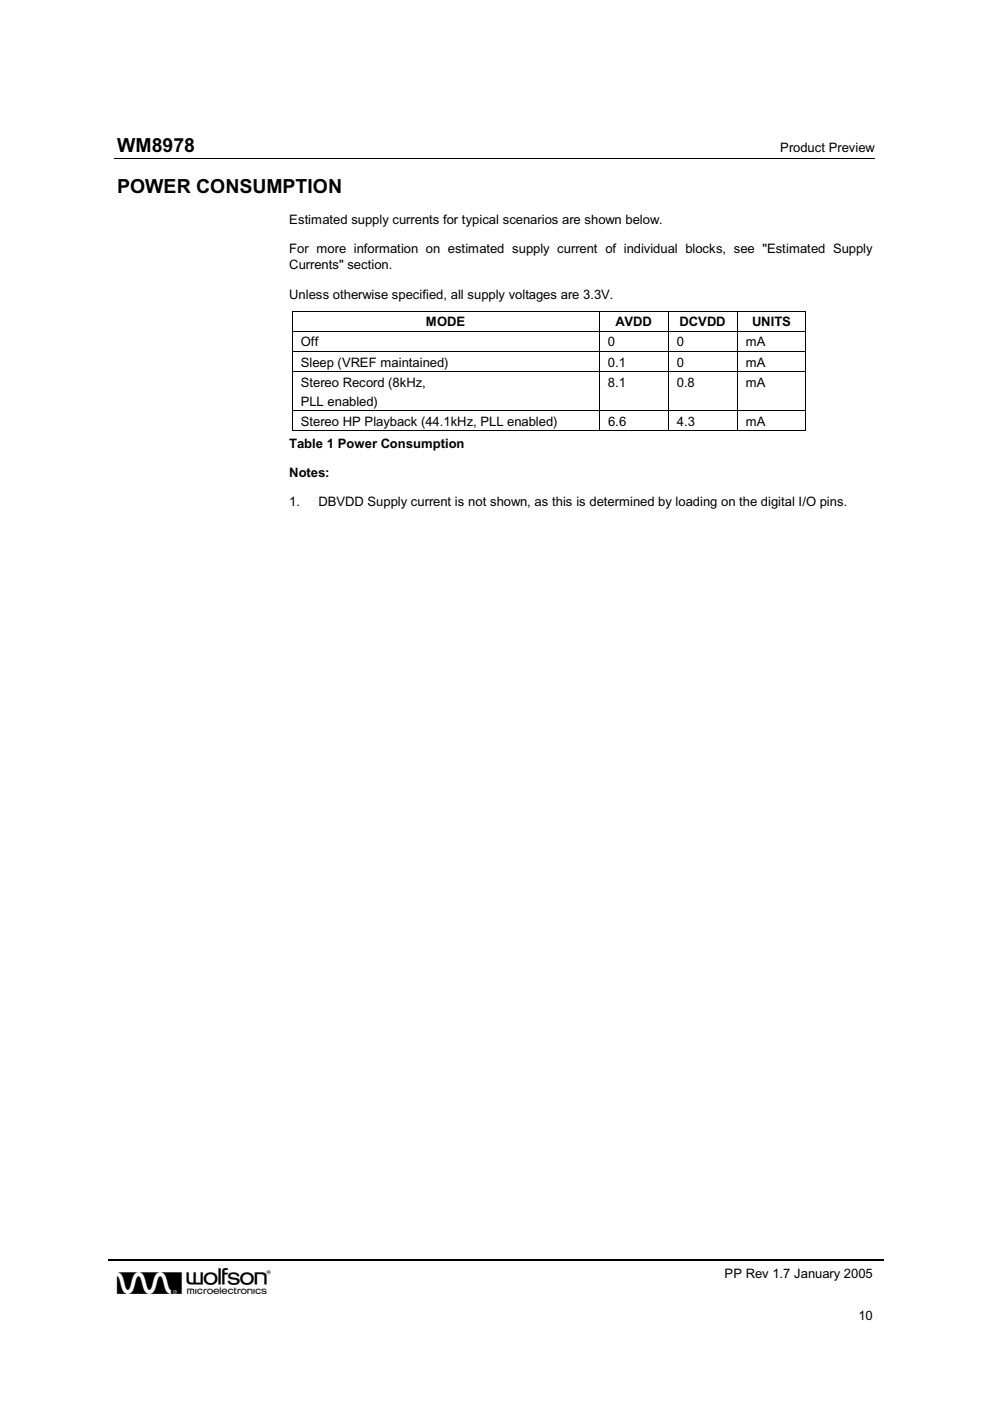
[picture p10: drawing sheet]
<svg xmlns="http://www.w3.org/2000/svg" width="210mm" height="297mm" viewBox="0 0 210 297" stroke-linecap="round" stroke-linejoin="round" font-family="sans-serif">
<defs><g id="words">
<text font-size="6.9" x="24.8" y="274.4">w</text>
<g font-size="4.1">
<text x="24.8" y="32.3">WM8978</text>
<text x="24.8" y="41">POWER CONSUMPTION</text>
</g>
<g font-size="2.8">
<text x="165.4" y="32.3">Product Preview</text>
<text x="61.3" y="47.5">Estimated supply currents for typical scenarios are shown below.</text>
<text x="61.3" y="53.7">For more information on estimated supply current of individual blocks, see &quot;Estimated Supply</text>
<text x="61.3" y="57.1">Currents&quot; section.</text>
<text x="61.3" y="63.3">Unless otherwise specified, all supply voltages are 3.3V.</text>
<text x="90.3" y="69.2">MODE</text>
<text x="130.5" y="69.2">AVDD</text>
<text x="144.1" y="69.2">DCVDD</text>
<text x="159.5" y="69.2">UNITS</text>
<text x="63.8" y="73.4">Off</text>
<text x="63.8" y="77.7">Sleep (VREF maintained)</text>
<text x="128.9" y="73.4">0</text>
<text x="128.9" y="77.7">0.1</text>
<text x="143.5" y="73.4">0</text>
<text x="143.5" y="77.7">0</text>
<text x="158.1" y="73.4">mA</text>
<text x="158.1" y="77.7">mA</text>
<text x="63.8" y="82">Stereo Record (8kHz,</text>
<text x="128.9" y="82">8.1</text>
<text x="143.5" y="82">0.8</text>
<text x="158.1" y="82">mA</text>
<text x="63.8" y="86">PLL enabled)</text>
<text x="61.3" y="94.9">Table 1 Power Consumption</text>
<text x="63.8" y="90.3">Stereo HP Playback (44.1kHz, PLL enabled)</text>
<text x="128.9" y="90.3">6.6</text>
<text x="143.5" y="90.3">4.3</text>
<text x="158.1" y="90.3">mA</text>
<text x="61.3" y="101.1">Notes:</text>
<text x="61.3" y="107.3">1.</text>
<text x="67.5" y="107.3">DBVDD Supply current is not shown, as this is determined by loading on the digital I/O pins.</text>
<text x="153.6" y="271.1">PP Rev 1.7 January 2005</text>
<text x="182" y="279.9">10</text>
</g>
</g></defs>
<g fill="none" stroke="#000" stroke-width=".21">
<path d="M24.3 33.6h161.2M61.9 66.1v4.1M61.9 70.4v4.1M61.9 74.6v4.1M61.9 78.9v8.1M62 66h65M62 70.3h65M62 74.5h65M62 78.8h65M127.1 66.1v4.1M127.1 70.4v4.1M127.1 74.6v4.1"/>
<path d="M127.1 78.9v8.1M127.1 66h14.5M127.1 70.3h14.5M127.1 74.5h14.5M127.1 78.8h14.5M141.6 66.1v4.1M141.6 70.4v4.1M141.6 74.6v4.1M141.6 78.9v8.1M141.7 66h14.5M141.7 70.3h14.5M141.7 74.5h14.5"/>
<path d="M141.7 78.8h14.5M156.3 66.1v4.1M156.3 70.4v4.1M156.3 74.6v4.1M156.3 78.9v8.1M156.4 66h14.4M156.4 70.3h14.4M156.4 74.5h14.4M156.4 78.8h14.4M170.9 66.1v4.1M170.9 70.4v4.1M170.9 74.6v4.1"/>
<path d="M170.9 78.9v8.1M61.9 87.2v4.1M62 87.1h65M62 91.4h65M127.1 87.2v4.1M127.1 87.1h14.5M127.1 91.4h14.5M141.6 87.2v4.1M141.7 87.1h14.5M141.7 91.4h14.5M156.3 87.2v4.1M156.4 87.1h14.4"/>
<path d="M156.4 91.4h14.4M170.9 87.2v4.1"/>
</g>
<path d="M23 267h82.1M105.4 267h81.9" fill="none" stroke="#000" stroke-width=".34"/>
<g fill="#000">
<path d="M61.8 66h.2v.1h-.2zM61.8 70.2h.2v.2h-.2zM61.8 74.5h.2v.1h-.2zM61.8 78.7h.2v.2h-.2zM127 66l.1 .1zM127 70.2l.1 .2zM127 74.5l.1 .1zM127 78.7l.1 .2zM141.6 66h.1v.1h-.1zM141.6 70.2h.1v.2h-.1zM141.6 74.5h.1v.1h-.1zM141.6 78.7h.1v.2h-.1z"/>
<path d="M156.2 66h.2v.1h-.2zM156.2 70.2h.2v.2h-.2zM156.2 74.5h.2v.1h-.2zM156.2 78.7h.2v.2h-.2zM170.8 66h.1v.1h-.1zM170.8 70.2h.1v.2h-.1zM170.8 74.5h.1v.1h-.1zM170.8 78.7h.1v.2h-.1zM61.8 87l.2 .2zM61.8 91.3h.2v.1h-.2zM127 87l.1 .2zM127 91.3l.1 .1z"/>
<path d="M141.6 87l.1 .2zM141.6 91.3h.1v.1h-.1zM156.2 87l.2 .2zM156.2 91.3h.2v.1h-.2zM170.8 87l.1 .2zM170.8 91.3h.1v.1h-.1zM105.1 266.9h.3v.3h-.3z"/>
</g>
<use href="#words"/>
</svg>
